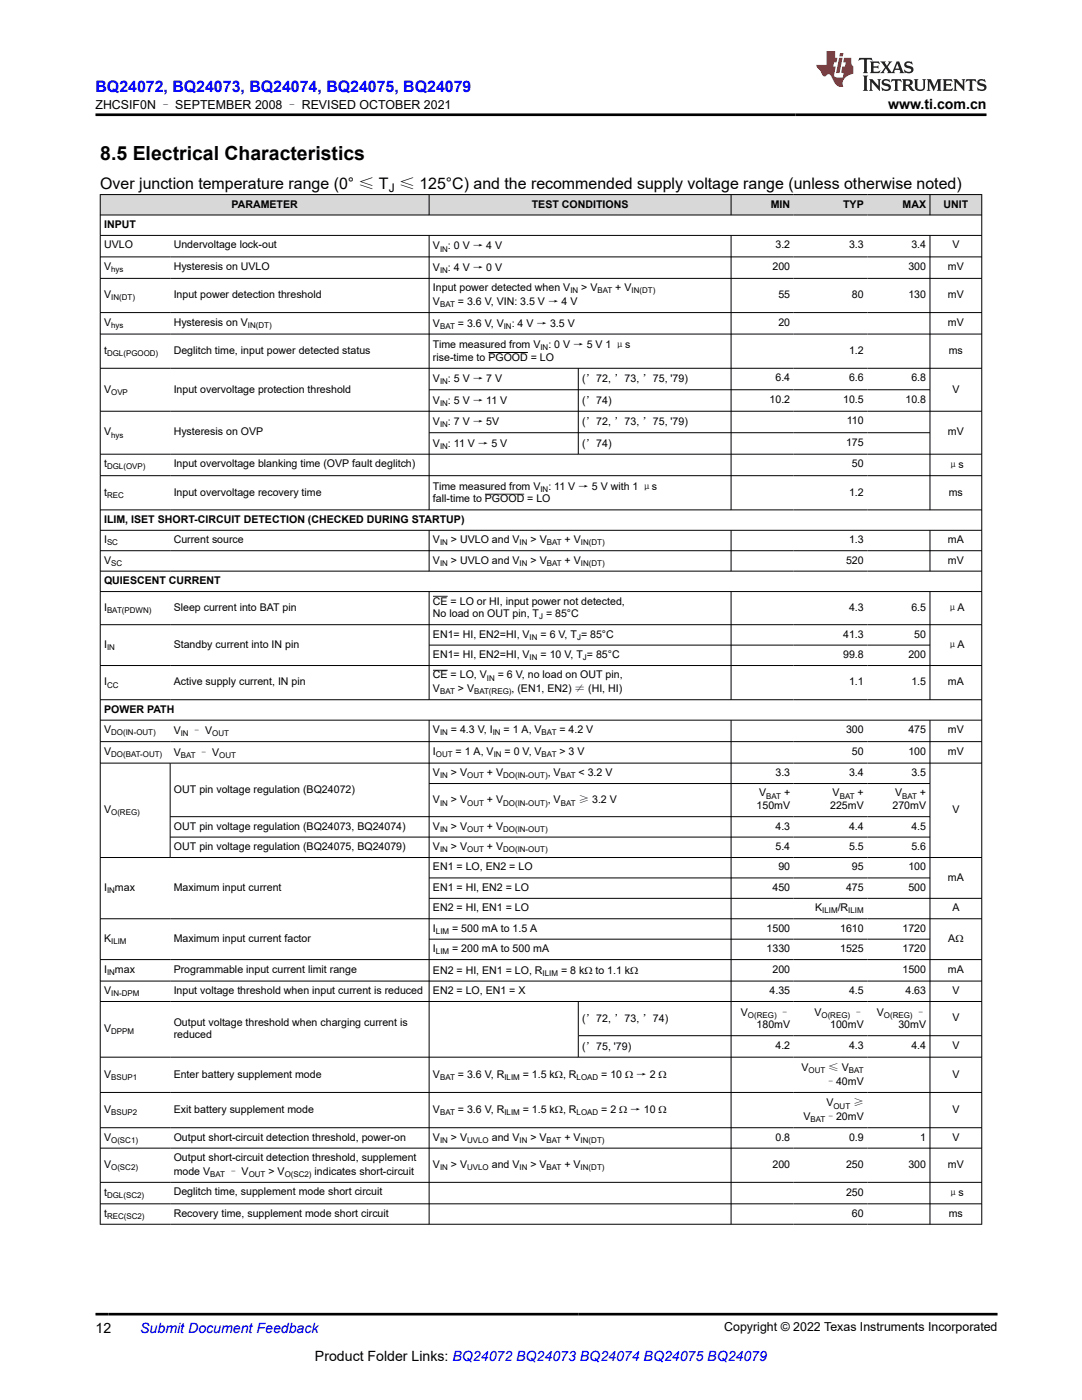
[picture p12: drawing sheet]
<svg xmlns="http://www.w3.org/2000/svg" width="216mm" height="279mm" viewBox="0 0 216 279" stroke-linecap="round" stroke-linejoin="round" font-family="sans-serif">
<defs><g id="words">
<text font-size="3.9" x="20" y="31.9">8.5 Electrical Characteristics</text>
<text font-size="3.2" fill="#00f" x="19.1" y="18.3">BQ24072, BQ24073, BQ24074, BQ24075, BQ24079</text>
<text font-size="3.2" x="20" y="37.7">Over junction temperature range (0° ≤ T ≤ 125°C) and the recommended supply voltage range (unless otherwise noted)</text>
<g font-size="2.8">
<text x="177.2" y="21.7">www.ti.com.cn</text>
<text x="19.1" y="266">12</text>
<text x="62.8" y="271.7">Product Folder Links: BQ24072 BQ24073 BQ24074 BQ24075 BQ24079</text>
</g>
<text font-size="2.8" fill="#00f" x="28" y="266">Submit Document Feedback</text>
<g font-size="2.5">
<text x="19.1" y="21.8">ZHCSIF0N – SEPTEMBER 2008 – REVISED OCTOBER 2021</text>
<text x="144.5" y="265.7">Copyright © 2022 Texas Instruments Incorporated</text>
</g>
<text font-size="2.4" x="77.6" y="38.3">J</text>
<g font-size="2.1">
<text x="46.2" y="41.4">PARAMETER</text>
<text x="106.1" y="41.4">TEST CONDITIONS</text>
<text x="153.8" y="41.4">MIN</text>
<text x="168.2" y="41.4">TYP</text>
<text x="180.1" y="41.4">MAX</text>
<text x="188.3" y="41.4">UNIT</text>
<text x="20.8" y="45.5">INPUT</text>
<text x="20.8" y="49.6">UVLO</text>
<text x="20.8" y="53.9">V</text>
<text x="34.7" y="49.6">Undervoltage lock-out</text>
<text x="34.7" y="53.9">Hysteresis on UVLO</text>
<text x="86.4" y="49.8">V</text>
<text x="89.4" y="49.8">: 0 V → 4 V</text>
<text x="154.1" y="53.9">200</text>
<text x="154.7" y="49.6">3.2</text>
<text x="169.4" y="49.6">3.3</text>
<text x="181.3" y="53.9">300</text>
<text x="181.9" y="49.6">3.4</text>
<text x="189.1" y="53.9">mV</text>
<text x="190" y="49.6">V</text>
<text x="20.8" y="59.5">V</text>
<text x="34.7" y="59.5">Input power detection threshold</text>
<text x="86.4" y="54.1">V</text>
<text x="86.4" y="58.1">Input power detected when V</text>
<text x="89.4" y="54.1">: 4 V → 0 V</text>
<text x="116" y="58.1">&gt; V</text>
<text x="122.8" y="58.1">+ V</text>
<text x="155.3" y="59.5">55</text>
<text x="170" y="59.5">80</text>
<text x="181.3" y="59.5">130</text>
<text x="189.1" y="59.5">mV</text>
<text x="20.8" y="65">V</text>
<text x="34.7" y="65">Hysteresis on V</text>
<text x="86.4" y="65.2">V</text>
<text x="86.4" y="60.9">V</text>
<text x="91.4" y="65.2">= 3.6 V, V</text>
<text x="91.4" y="60.9">= 3.6 V, VIN: 3.5 V → 4 V</text>
<text x="102.1" y="65.2">: 4 V → 3.5 V</text>
<text x="155.3" y="65">20</text>
<text x="189.1" y="65">mV</text>
<text x="20.8" y="70.6">t</text>
<text x="34.7" y="70.6">Deglitch time, input power detected status</text>
<text x="86.4" y="69.5">Time measured from V</text>
<text x="109.4" y="69.5">: 0 V → 5 V 1 μs</text>
<text x="169.4" y="70.6">1.2</text>
<text x="189.3" y="70.6">ms</text>
<text x="86.4" y="76.3">V</text>
<text x="86.4" y="72">rise-time to PGOOD = LO</text>
<text x="89.4" y="76.3">: 5 V → 7 V</text>
<text x="116.2" y="76.3">(’72, ’73, ’75, '79)</text>
<text x="154.7" y="76.1">6.4</text>
<text x="169.4" y="76.1">6.6</text>
<text x="181.9" y="76.1">6.8</text>
<text x="20.8" y="78.3">V</text>
<text x="34.7" y="78.3">Input overvoltage protection threshold</text>
<text x="86.4" y="80.6">V</text>
<text x="89.4" y="80.6">: 5 V → 11 V</text>
<text x="116.2" y="80.6">(’74)</text>
<text x="153.6" y="80.4">10.2</text>
<text x="168.2" y="80.4">10.5</text>
<text x="180.7" y="80.4">10.8</text>
<text x="190" y="78.3">V</text>
<text x="20.8" y="86.9">V</text>
<text x="34.7" y="86.9">Hysteresis on OVP</text>
<text x="86.4" y="84.9">V</text>
<text x="86.4" y="89.2">V</text>
<text x="89.4" y="84.9">: 7 V → 5V</text>
<text x="89.4" y="89.2">: 11 V → 5 V</text>
<text x="116.2" y="84.9">(’72, ’73, ’75, '79)</text>
<text x="116.2" y="89.2">(’74)</text>
<text x="168.8" y="88.9">175</text>
<text x="169" y="84.7">110</text>
<text x="189.1" y="86.9">mV</text>
<text x="20.8" y="93.2">t</text>
<text x="34.7" y="93.2">Input overvoltage blanking time (OVP fault deglitch)</text>
<text x="170" y="93.2">50</text>
<text x="189.1" y="93.4">μs</text>
<text x="20.8" y="98.9">t</text>
<text x="34.7" y="98.9">Input overvoltage recovery time</text>
<text x="86.4" y="97.7">Time measured from V</text>
<text x="86.4" y="100.3">fall-time to PGOOD = LO</text>
<text x="109.4" y="97.7">: 11 V → 5 V with 1 μs</text>
<text x="169.4" y="98.9">1.2</text>
<text x="189.3" y="98.9">ms</text>
<text x="20.8" y="104.3">ILIM, ISET SHORT-CIRCUIT DETECTION (CHECKED DURING STARTUP)</text>
<text x="20.8" y="108.4">I</text>
<text x="20.8" y="112.5">V</text>
<text x="34.7" y="108.4">Current source</text>
<text x="86.4" y="108.4">V</text>
<text x="86.4" y="112.5">V</text>
<text x="90" y="108.4">&gt; UVLO and V</text>
<text x="90" y="112.5">&gt; UVLO and V</text>
<text x="105.9" y="108.4">&gt; V</text>
<text x="105.9" y="112.5">&gt; V</text>
<text x="112.7" y="108.4">+ V</text>
<text x="112.7" y="112.5">+ V</text>
<text x="168.8" y="112.5">520</text>
<text x="169.4" y="108.4">1.3</text>
<text x="189.1" y="108.4">mA</text>
<text x="189.1" y="112.5">mV</text>
<text x="20.8" y="116.6">QUIESCENT CURRENT</text>
<text x="20.8" y="121.9">I</text>
<text x="34.7" y="121.9">Sleep current into BAT pin</text>
<text x="86.4" y="120.6">CE = LO or HI, input power not detected,</text>
<text x="86.4" y="123.2">No load on OUT pin, T = 85°C</text>
<text x="169.4" y="121.9">4.3</text>
<text x="181.9" y="121.9">6.5</text>
<text x="189" y="122">μA</text>
<text x="20.8" y="129.3">I</text>
<text x="34.7" y="129.3">Standby current into IN pin</text>
<text x="86.4" y="127.3">EN1= HI, EN2=HI, V</text>
<text x="86.4" y="131.3">EN1= HI, EN2=HI, V</text>
<text x="107.9" y="127.3">= 6 V, T = 85°C</text>
<text x="107.9" y="131.3">= 10 V, T = 85°C</text>
<text x="168.2" y="127.3">41.3</text>
<text x="168.2" y="131.3">99.8</text>
<text x="181.3" y="131.3">200</text>
<text x="182.4" y="127.3">50</text>
<text x="189" y="129.4">μA</text>
<text x="20.8" y="136.8">I</text>
<text x="34.7" y="136.8">Active supply current, IN pin</text>
<text x="86.4" y="135.4">CE = LO, V</text>
<text x="99.3" y="135.4">= 6 V, no load on OUT pin,</text>
<text x="169.4" y="136.8">1.1</text>
<text x="181.9" y="136.8">1.5</text>
<text x="189.1" y="136.8">mA</text>
<text x="20.8" y="142.2">POWER PATH</text>
<text x="86.4" y="138.2">V</text>
<text x="91.4" y="138.2">&gt; V</text>
<text x="102.1" y="138.2">, (EN1, EN2) ≠ (HI, HI)</text>
<text x="20.8" y="146.3">V</text>
<text x="34.7" y="146.5">V</text>
<text x="38.2" y="146.5">– V</text>
<text x="86.4" y="146.3">V</text>
<text x="90" y="146.3">= 4.3 V, I</text>
<text x="100.5" y="146.3">= 1 A, V</text>
<text x="111.6" y="146.3">= 4.2 V</text>
<text x="168.8" y="146.3">300</text>
<text x="181.3" y="146.3">475</text>
<text x="189.1" y="146.3">mV</text>
<text x="20.8" y="150.6">V</text>
<text x="34.7" y="150.8">V</text>
<text x="39.6" y="150.8">– V</text>
<text x="86.4" y="150.6">I</text>
<text x="86.4" y="154.9">V</text>
<text x="90" y="154.9">&gt; V</text>
<text x="90.9" y="150.6">= 1 A, V</text>
<text x="97.2" y="154.9">+ V</text>
<text x="100.7" y="150.6">= 0 V, V</text>
<text x="109.3" y="154.9">, V</text>
<text x="111.6" y="150.6">&gt; 3 V</text>
<text x="115.4" y="154.9">&lt; 3.2 V</text>
<text x="154.7" y="154.9">3.3</text>
<text x="169.4" y="154.9">3.4</text>
<text x="170" y="150.6">50</text>
<text x="181.3" y="150.6">100</text>
<text x="181.9" y="154.9">3.5</text>
<text x="189.1" y="150.6">mV</text>
<text x="34.7" y="158.2">OUT pin voltage regulation (BQ24072)</text>
<text x="86.4" y="160.3">V</text>
<text x="90" y="160.3">&gt; V</text>
<text x="97.2" y="160.3">+ V</text>
<text x="109.3" y="160.3">, V</text>
<text x="115.4" y="160.3">≥ 3.2 V</text>
<text x="151" y="161.5">150mV</text>
<text x="151.5" y="159">V</text>
<text x="156.4" y="159">+</text>
<text x="165.6" y="161.5">225mV</text>
<text x="166.1" y="159">V</text>
<text x="171.1" y="159">+</text>
<text x="178.1" y="161.5">270mV</text>
<text x="178.6" y="159">V</text>
<text x="183.6" y="159">+</text>
<text x="20.8" y="162.3">V</text>
<text x="34.7" y="165.6">OUT pin voltage regulation (BQ24073, BQ24074)</text>
<text x="86.4" y="165.6">V</text>
<text x="90" y="165.6">&gt; V</text>
<text x="97.2" y="165.6">+ V</text>
<text x="154.7" y="165.6">4.3</text>
<text x="169.4" y="165.6">4.4</text>
<text x="181.9" y="165.6">4.5</text>
<text x="190" y="162.3">V</text>
<text x="34.7" y="169.6">OUT pin voltage regulation (BQ24075, BQ24079)</text>
<text x="86.4" y="169.6">V</text>
<text x="86.4" y="173.7">EN1 = LO, EN2 = LO</text>
<text x="90" y="169.6">&gt; V</text>
<text x="97.2" y="169.6">+ V</text>
<text x="154.7" y="169.6">5.4</text>
<text x="155.3" y="173.7">90</text>
<text x="169.4" y="169.6">5.5</text>
<text x="170" y="173.7">95</text>
<text x="181.3" y="173.7">100</text>
<text x="181.9" y="169.6">5.6</text>
<text x="20.8" y="177.8">I</text>
<text x="22.9" y="177.8">max</text>
<text x="34.7" y="177.8">Maximum input current</text>
<text x="86.4" y="177.8">EN1 = HI, EN2 = LO</text>
<text x="154.1" y="177.8">450</text>
<text x="168.8" y="177.8">475</text>
<text x="181.3" y="177.8">500</text>
<text x="189.1" y="175.8">mA</text>
<text x="86.4" y="181.9">EN2 = HI, EN1 = LO</text>
<text x="86.4" y="185.9">I</text>
<text x="90.2" y="185.9">= 500 mA to 1.5 A</text>
<text x="153" y="185.9">1500</text>
<text x="162.7" y="181.9">K</text>
<text x="167.2" y="181.9">/R</text>
<text x="167.6" y="185.9">1610</text>
<text x="180.1" y="185.9">1720</text>
<text x="190" y="181.9">A</text>
<text x="20.8" y="188">K</text>
<text x="34.7" y="188">Maximum input current factor</text>
<text x="86.4" y="190">I</text>
<text x="90.2" y="190">= 200 mA to 500 mA</text>
<text x="153" y="190">1330</text>
<text x="167.6" y="190">1525</text>
<text x="180.1" y="190">1720</text>
<text x="189.2" y="188.1">AΩ</text>
<text x="20.8" y="194.2">I</text>
<text x="22.9" y="194.2">max</text>
<text x="34.7" y="194.1">Programmable input current limit range</text>
<text x="86.4" y="194.3">EN2 = HI, EN1 = LO, R</text>
<text x="111.9" y="194.3">= 8 kΩ to 1.1 kΩ</text>
<text x="154.1" y="194.2">200</text>
<text x="180.1" y="194.2">1500</text>
<text x="189.1" y="194.2">mA</text>
<text x="20.8" y="198.4">V</text>
<text x="34.7" y="198.4">Input voltage threshold when input current is reduced</text>
<text x="86.4" y="198.4">EN2 = LO, EN1 = X</text>
<text x="116.2" y="203.9">(’72, ’73, ’74)</text>
<text x="147.8" y="202.7">V</text>
<text x="153.6" y="198.4">4.35</text>
<text x="155.6" y="202.7">–</text>
<text x="162.5" y="202.7">V</text>
<text x="169.4" y="198.4">4.5</text>
<text x="170.2" y="202.7">–</text>
<text x="174.9" y="202.7">V</text>
<text x="180.7" y="198.4">4.63</text>
<text x="182.7" y="202.7">–</text>
<text x="190" y="198.4">V</text>
<text x="190" y="203.8">V</text>
<text x="20.8" y="206">V</text>
<text x="34.7" y="204.7">Output voltage threshold when charging current is</text>
<text x="34.7" y="207.2">reduced</text>
<text x="116.2" y="209.5">(’75, '79)</text>
<text x="151" y="205.2">180mV</text>
<text x="154.7" y="209.3">4.2</text>
<text x="165.6" y="205.2">100mV</text>
<text x="169.4" y="209.3">4.3</text>
<text x="179.3" y="205.2">30mV</text>
<text x="181.9" y="209.3">4.4</text>
<text x="190" y="209.3">V</text>
<text x="20.8" y="215.1">V</text>
<text x="34.7" y="215.1">Enter battery supplement mode</text>
<text x="86.4" y="215.2">V</text>
<text x="91.4" y="215.2">= 3.6 V, R</text>
<text x="104.3" y="215.2">= 1.5 kΩ, R</text>
<text x="120" y="215.2">= 10 Ω → 2 Ω</text>
<text x="159.9" y="213.8">V</text>
<text x="165.3" y="213.8">≤ V</text>
<text x="190" y="215.1">V</text>
<text x="164.7" y="216.5">–40mV</text>
<text x="164.9" y="220.8">V</text>
<text x="170.2" y="220.8">≥</text>
<text x="20.8" y="222.1">V</text>
<text x="20.8" y="227.6">V</text>
<text x="34.7" y="222.1">Exit battery supplement mode</text>
<text x="34.7" y="227.6">Output short-circuit detection threshold, power-on</text>
<text x="86.4" y="222.2">V</text>
<text x="86.4" y="227.6">V</text>
<text x="90" y="227.6">&gt; V</text>
<text x="91.4" y="222.2">= 3.6 V, R</text>
<text x="98.1" y="227.6">and V</text>
<text x="104.3" y="222.2">= 1.5 kΩ, R</text>
<text x="105.8" y="227.6">&gt; V</text>
<text x="112.6" y="227.6">+ V</text>
<text x="120" y="222.2">= 2 Ω → 10 Ω</text>
<text x="154.7" y="227.6">0.8</text>
<text x="160.3" y="223.6">V</text>
<text x="164.7" y="223.6">–20mV</text>
<text x="169.4" y="227.6">0.9</text>
<text x="183.6" y="227.6">1</text>
<text x="190" y="222.1">V</text>
<text x="190" y="227.6">V</text>
<text x="20.8" y="233.1">V</text>
<text x="34.7" y="231.7">Output short-circuit detection threshold, supplement</text>
<text x="86.4" y="233.1">V</text>
<text x="90" y="233.1">&gt; V</text>
<text x="98.1" y="233.1">and V</text>
<text x="105.8" y="233.1">&gt; V</text>
<text x="112.6" y="233.1">+ V</text>
<text x="154.1" y="233.1">200</text>
<text x="168.8" y="233.1">250</text>
<text x="181.3" y="233.1">300</text>
<text x="189.1" y="233.1">mV</text>
<text x="20.8" y="238.7">t</text>
<text x="34.7" y="234.5">mode V</text>
<text x="34.7" y="238.5">Deglitch time, supplement mode short circuit</text>
<text x="45.5" y="234.5">– V</text>
<text x="53.6" y="234.5">&gt; V</text>
<text x="62.8" y="234.5">indicates short-circuit</text>
<text x="168.8" y="238.7">250</text>
<text x="189.1" y="238.8">μs</text>
<text x="20.8" y="242.8">t</text>
<text x="34.7" y="242.8">Recovery time, supplement mode short circuit</text>
<text x="170" y="242.8">60</text>
<text x="189.3" y="242.8">ms</text>
</g>
<g font-size="1.6">
<text x="87.8" y="50.2">IN</text>
<text x="22.2" y="54.3">hys</text>
<text x="22.2" y="59.9">IN(DT)</text>
<text x="87.8" y="54.5">IN</text>
<text x="113.8" y="58.6">IN</text>
<text x="119.2" y="58.6">BAT</text>
<text x="126" y="58.6">IN(DT)</text>
<text x="22.2" y="65.4">hys</text>
<text x="49.5" y="65.4">IN(DT)</text>
<text x="87.8" y="65.6">BAT</text>
<text x="87.8" y="61.3">BAT</text>
<text x="100.5" y="65.6">IN</text>
<text x="21.4" y="71.1">DGL(PGOOD)</text>
<text x="107.8" y="69.9">IN</text>
<text x="87.8" y="76.7">IN</text>
<text x="22.2" y="78.8">OVP</text>
<text x="87.8" y="81">IN</text>
<text x="22.2" y="87.3">hys</text>
<text x="87.8" y="85.3">IN</text>
<text x="87.8" y="89.6">IN</text>
<text x="21.4" y="93.7">DGL(OVP)</text>
<text x="21.4" y="99.3">REC</text>
<text x="107.8" y="98.2">IN</text>
<text x="21.4" y="108.8">SC</text>
<text x="22.2" y="112.9">SC</text>
<text x="87.8" y="108.8">IN</text>
<text x="87.8" y="112.9">IN</text>
<text x="103.7" y="108.8">IN</text>
<text x="103.7" y="112.9">IN</text>
<text x="109.1" y="108.8">BAT</text>
<text x="109.1" y="112.9">BAT</text>
<text x="115.9" y="108.8">IN(DT)</text>
<text x="115.9" y="112.9">IN(DT)</text>
<text x="21.4" y="122.3">BAT(PDWN)</text>
<text x="107.6" y="123.6">J</text>
<text x="21.4" y="129.7">IN</text>
<text x="105.7" y="127.7">IN</text>
<text x="105.7" y="131.8">IN</text>
<text x="115.1" y="127.7">J</text>
<text x="116.3" y="131.8">J</text>
<text x="21.4" y="137.2">CC</text>
<text x="97.2" y="135.8">IN</text>
<text x="87.8" y="138.6">BAT</text>
<text x="94.6" y="138.6">BAT(REG)</text>
<text x="22.2" y="146.7">DO(IN-OUT)</text>
<text x="36.1" y="146.9">IN</text>
<text x="42.4" y="146.9">OUT</text>
<text x="87.8" y="146.7">IN</text>
<text x="98.3" y="146.7">IN</text>
<text x="108.1" y="146.7">BAT</text>
<text x="22.2" y="151">DO(BAT-OUT)</text>
<text x="36.1" y="151.2">BAT</text>
<text x="43.7" y="151.2">OUT</text>
<text x="87" y="151">OUT</text>
<text x="87.8" y="155.3">IN</text>
<text x="93.2" y="155.3">OUT</text>
<text x="98.5" y="151">IN</text>
<text x="100.4" y="155.3">DO(IN-OUT)</text>
<text x="108.1" y="151">BAT</text>
<text x="111.9" y="155.3">BAT</text>
<text x="87.8" y="160.8">IN</text>
<text x="93.2" y="160.8">OUT</text>
<text x="100.4" y="160.8">DO(IN-OUT)</text>
<text x="111.9" y="160.8">BAT</text>
<text x="152.9" y="159.4">BAT</text>
<text x="167.6" y="159.4">BAT</text>
<text x="180" y="159.4">BAT</text>
<text x="22.2" y="162.7">O(REG)</text>
<text x="87.8" y="166">IN</text>
<text x="93.2" y="166">OUT</text>
<text x="100.4" y="166">DO(IN-OUT)</text>
<text x="87.8" y="170.1">IN</text>
<text x="93.2" y="170.1">OUT</text>
<text x="100.4" y="170.1">DO(IN-OUT)</text>
<text x="21.4" y="178.2">IN</text>
<text x="164.1" y="182.3">ILIM</text>
<text x="169.3" y="182.3">ILIM</text>
<text x="22.2" y="188.4">ILIM</text>
<text x="87" y="186.4">LIM</text>
<text x="87" y="190.4">LIM</text>
<text x="21.4" y="194.6">IN</text>
<text x="108.3" y="194.7">ILIM</text>
<text x="22.2" y="198.8">IN-DPM</text>
<text x="149.2" y="203.1">O(REG)</text>
<text x="163.9" y="203.1">O(REG)</text>
<text x="176.4" y="203.1">O(REG)</text>
<text x="22.2" y="206.4">DPPM</text>
<text x="22.2" y="215.5">BSUP1</text>
<text x="87.8" y="215.6">BAT</text>
<text x="100.6" y="215.6">ILIM</text>
<text x="115.1" y="215.6">LOAD</text>
<text x="161.3" y="214.2">OUT</text>
<text x="169.4" y="214.2">BAT</text>
<text x="166.3" y="221.2">OUT</text>
<text x="22.2" y="222.5">BSUP2</text>
<text x="87.8" y="222.6">BAT</text>
<text x="100.6" y="222.6">ILIM</text>
<text x="115.1" y="222.6">LOAD</text>
<text x="161.7" y="224">BAT</text>
<text x="22.2" y="228.1">O(SC1)</text>
<text x="22.2" y="233.5">O(SC2)</text>
<text x="87.8" y="228.1">IN</text>
<text x="87.8" y="233.5">IN</text>
<text x="93.2" y="228.1">UVLO</text>
<text x="93.2" y="233.5">UVLO</text>
<text x="103.7" y="228.1">IN</text>
<text x="103.7" y="233.5">IN</text>
<text x="109.1" y="228.1">BAT</text>
<text x="109.1" y="233.5">BAT</text>
<text x="115.9" y="228.1">IN(DT)</text>
<text x="115.9" y="233.5">IN(DT)</text>
<text x="21.4" y="239.1">DGL(SC2)</text>
<text x="42" y="234.9">BAT</text>
<text x="49.6" y="234.9">OUT</text>
<text x="56.8" y="234.9">O(SC2)</text>
<text x="21.4" y="243.3">REC(SC2)</text>
</g>
</g></defs>
<g fill="#d8d8d8">
<path d="M20 38.8h175.9v4.1h-175.9z" fill-rule="evenodd"/>
<path d="M20.1 38.9h65.5v3.9h-65.5z" fill-rule="evenodd"/>
<path d="M85.7 38.9h60.1v3.9h-60.1z" fill-rule="evenodd"/>
<path d="M145.9 38.9h12.5v3.9h-12.5z" fill-rule="evenodd"/>
<path d="M158.4 38.9h14.7v3.9h-14.7z" fill-rule="evenodd"/>
<path d="M173.1 38.9h12.4v3.9h-12.4z" fill-rule="evenodd"/>
<path d="M185.6 38.9h10.2v3.9h-10.2z" fill-rule="evenodd"/>
</g>
<g fill="none" stroke="#000" stroke-width=".2">
<path d="M19.9 38.8h176.1M20 38.8v205.6M85.6 38.8v4.2M145.9 38.8v4.2M185.6 38.8v4.2M195.9 38.8v205.6M19.9 42.9h176.1M19.9 47h176.1M19.9 51.3h176.1M19.9 55.6h176.1M85.6 47v54.8M145.9 47v54.8"/>
<path d="M185.6 47v54.8M19.9 62.4h176.1M19.9 66.7h176.1M19.9 73.5h176.1M85.6 77.8h100M97.4 70.3h7.9M115.4 73.5v17.2M19.9 82.1h176.1M19.9 90.6h176.1M19.9 94.9h176.1M85.6 86.4h100M96.7 98.6h7.9"/>
<path d="M19.9 101.8h176.1M19.9 105.8h176.1M19.9 109.9h176.1M19.9 114h176.1M19.9 118.1h176.1M85.6 105.8v8.2M85.6 118.1v21.6M86.4 119h2.9M145.9 105.8v8.2M145.9 118.1v21.6M185.6 105.8v8.2M185.6 118.1v21.6"/>
<path d="M19.9 124.7h176.1M19.9 132.8h176.1M19.9 139.6h176.1M85.6 128.7h100M86.4 133.7h2.9M19.9 143.7h176.1M19.9 148h176.1M19.9 152.3h176.1M34 152.3v18.9M85.6 143.7v100.7M85.6 156.4h100M145.9 143.7v100.7"/>
<path d="M185.6 143.7v100.7M19.9 171.1h176.1M34 167.1h151.6M85.6 175.2h100M185.6 163h-151.6M196 179.3h-110.4M19.9 183.4h176.1M19.9 191.5h176.1M19.9 195.8h176.1M19.9 199.9h176.1M85.6 187.4h100M115.4 199.9v11.1"/>
<path d="M19.9 211h176.1M19.9 218h176.1M115.4 206.7h80.6M19.9 225.1h176.1M19.9 229.1h176.1M19.9 236h176.1M19.9 240.3h176.1M19.9 244.3h176.1"/>
</g>
<path d="M171.5 11.6l-.2 .5 .5-.2h.6v.1v2.2l-.2 .4h1l-.2-.4v-2.2v-.1h.5l.6 .2-.2-.5zM173.6 12.3l.2 .4v1.5l-.2 .4h1.9l.1-.6a1.08 1.08 0 0 1-1.3 .2v-.7h.6l.4 .2v-.7l-.4 .2h-.6v-.5l.2-.2a1 1 0 0 1 1 .3l-.1-.5zM175.7 12.3l.9 1.1-1 1.2h.9l-.2-.2 .5-.8 .4 .8-.2 .2h1.6l-.2-.2 .2-.5h.9l.1 .5-.1 .2h.9l-.2-.3-.8-2h-.5l-.9 2.2-.9-1.1 .9-1.1h-.8l.2 .2-.4 .6-.4-.6 .2-.2zM179 12.7l.4 1h-.7zM180.7 12.4a.65 .65 0 0 0-.2 .7 .65 .65 0 0 0 .6 .5l.6 .1 .1 .3a.79 .79 0 0 1-.7 .4 .79 .79 0 0 1-.7-.5l.1 .7 .2-.1a.93 .93 0 0 0 1.1 .1 .93 .93 0 0 0 .4-1 1.46 1.46 0 0 0-1.2-.6l-.1-.3a1.09 1.09 0 0 1 1.2 .2l-.2-.6-.1 .1-.5-.2zM172.2 15.1l.2 .4v2.2l-.2 .4h1l-.2-.4v-2.2l.2-.4zM173.4 15.8l.2 .4v1.5l-.2 .4h.8l-.3-.4 .1-1.3 1.6 1.8v-2l.2-.4h-.7l.1 .2 .1 1.1-1.2-1.3zM176.2 15.9a.65 .65 0 0 0-.2 .8 .65 .65 0 0 0 .6 .4l.6 .2 .1 .2a.79 .79 0 0 1-.7 .4 .79 .79 0 0 1-.7-.5l.1 .7 .2-.1a.93 .93 0 0 0 1.1 .1 .93 .93 0 0 0 .4-.9 1.46 1.46 0 0 0-1.2-.6l-.1-.4a1.09 1.09 0 0 1 1.2 .2l-.1-.6-.2 .1-.5-.1zM177.9 15.8l-.1 .6a.63 .63 0 0 1 .8-.3v1.6l-.3 .4h1l-.2-.4v-1.6a.66 .66 0 0 1 .8 .3l-.1-.6zM180 15.8l.2 .4v1.5l-.2 .4h1l-.2-.2-.1-.7h.5l.1 .2a.79 .79 0 0 0 1.2 .6l-1-.9a.61 .61 0 0 0 .6-.6 .61 .61 0 0 0-.5-.7zM180.8 16.1h.1a.47 .47 0 0 1 .5 .1 .47 .47 0 0 1 .1 .5l-.1 .1-.7 .1zM182.3 15.8l.2 .2a2.27 2.27 0 0 0 .4 2 1.04 1.04 0 0 0 1.7-.7v-1.3l.2-.2h-.8l.2 .4v1.1a.6 .6 0 0 1-.6 .6 .6 .6 0 0 1-.6-.6v-1.1l.3-.4zM184.9 15.8l.2 .4v1.5l-.2 .4h.8l-.3-.4v-1.4l.9 1.9 .9-1.9v1.4l-.3 .4h1l-.2-.4v-1.5l.2-.4h-.8l-.7 1.5-.6-1.5zM188.1 15.8l.2 .4v1.5l-.2 .4h1.9l.1-.6a1.09 1.09 0 0 1-1.3 .2v-.7h.6l.4 .2v-.6l-.4 .2h-.6v-.6l.2-.1a1.01 1.01 0 0 1 1 .3l-.1-.6zM190.2 15.8l.3 .4v1.5l-.3 .4h.8l-.2-.4v-1.3l1.6 1.8v-2l.2-.4h-.7l.2 .2v1.1l-1.2-1.3zM192.8 15.8l-.1 .6a.63 .63 0 0 1 .8-.3v1.6l-.3 .4h1l-.2-.4v-1.6a.66 .66 0 0 1 .8 .3l-.1-.6zM195.2 15.9a.65 .65 0 0 0-.2 .8 .65 .65 0 0 0 .6 .4l.6 .2 .2 .2a.79 .79 0 0 1-.7 .4 .79 .79 0 0 1-.7-.5l.1 .7 .2-.1a.93 .93 0 0 0 1 .1 .93 .93 0 0 0 .5-.9 1.46 1.46 0 0 0-1.3-.6v-.4a1.09 1.09 0 0 1 1.2 .2l-.2-.6-.2 .1-.5-.1z" fill="#231f20"/>
<path d="M164.9 10.2v2.8h-2l.1 .3 .8 1a.95 .95 0 0 0 1 .9 .59 .59 0 0 1 .5-.4 .59 .59 0 0 1 .5 .4l.4 .7a1.59 1.59 0 0 0 2.1 1.4 1.61 1.61 0 0 1 1-2.3l1-.3-.1-1.5a1.59 1.59 0 0 1-.3-1.7h-1.5l-.2 .9h.6l-.2 .9h-.5l-.2 1v.2l.4 .1-.1 .9h-.7a.73 .73 0 0 1-1-.7l.3-1.5h-.5l.1-.9h.5l.2-.9h-.5v-1.3zM167.4 11.5l-.6 3.1h.7l.6-3.1zM167.6 10.6l-.1 .6h.7l.1-.6z" fill="#ed1c24"/>
<path d="M19.1 22.9h177.8M19.1 262.3h179.9" fill="none" stroke="#000" stroke-width=".53"/>
<use href="#words"/>
</svg>
